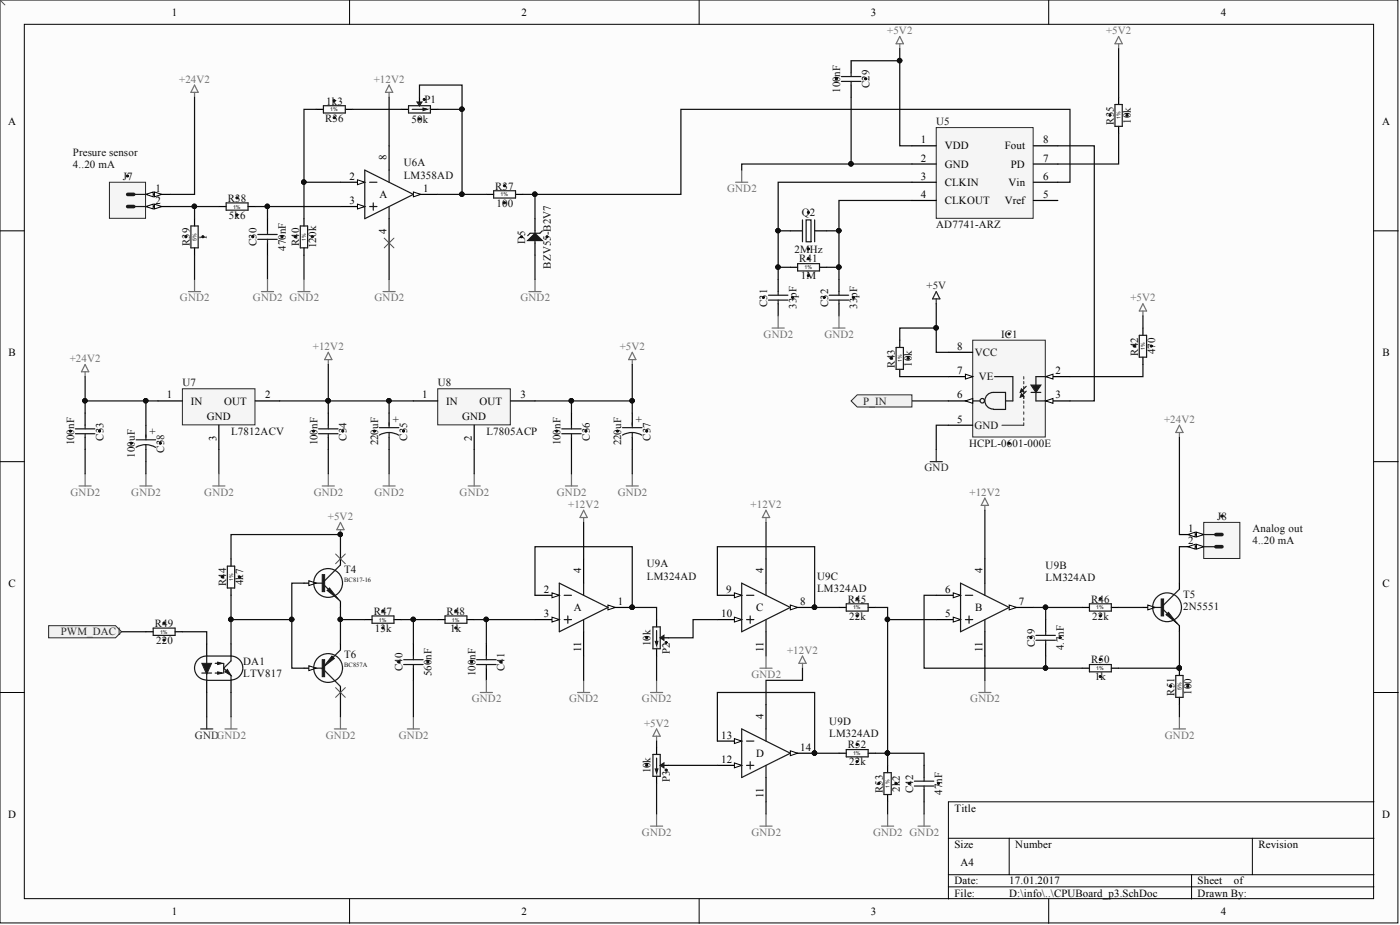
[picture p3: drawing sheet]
<svg xmlns="http://www.w3.org/2000/svg" width="292mm" height="193mm" viewBox="0 0 292 193" stroke-linecap="round" stroke-linejoin="round" font-family="sans-serif">
<defs><g id="words">
<g font-size="2.3">
<text x="35.9" y="3.3">1</text>
<text x="108.8" y="3.3">2</text>
<text x="181.7" y="3.3">3</text>
<text x="254.7" y="3.3">4</text>
<text x="1.7" y="26.1">A</text>
<text x="192.1" y="29.9">1</text>
<text x="217.7" y="29.9">8</text>
<text x="288.4" y="26.1">A</text>
<text x="80.7" y="33.5" transform="rotate(-90 80.7 33.5)">8</text>
<text x="192.1" y="33.7">2</text>
<text x="197.1" y="31.2">VDD</text>
<text x="197.1" y="35">GND</text>
<text x="209.6" y="31.2">Fout</text>
<text x="210.9" y="35">PD</text>
<text x="217.7" y="33.7">7</text>
<text x="32.5" y="40">1</text>
<text x="72.9" y="37.5">2</text>
<text x="79.2" y="41.3">A</text>
<text x="88.3" y="40">1</text>
<text x="192.1" y="37.5">3</text>
<text x="192.1" y="41.3">4</text>
<text x="197.1" y="38.8">CLKIN</text>
<text x="210.4" y="38.8">Vin</text>
<text x="217.7" y="41.3">5</text>
<text x="217.7" y="37.5">6</text>
<text x="32.5" y="42.6">2</text>
<text x="72.9" y="42.6">3</text>
<text x="197.1" y="42.6">CLKOUT</text>
<text x="209.6" y="42.6">Vref</text>
<text x="80.7" y="48.8" transform="rotate(-90 80.7 48.8)">4</text>
<text x="1.8" y="74.3">B</text>
<text x="199.7" y="73">8</text>
<text x="288.4" y="74.3">B</text>
<text x="34.8" y="83.1">1</text>
<text x="55.3" y="83.1">2</text>
<text x="88.1" y="83.1">1</text>
<text x="108.6" y="83.1">3</text>
<text x="199.7" y="78.1">7</text>
<text x="199.7" y="83.1">6</text>
<text x="220.2" y="78.1">2</text>
<text x="220.2" y="83.1">3</text>
<text x="39.8" y="84.4">IN</text>
<text x="43.1" y="87.7">GND</text>
<text x="46.8" y="84.4">OUT</text>
<text x="93.1" y="84.4">IN</text>
<text x="96.4" y="87.7">GND</text>
<text x="100" y="84.4">OUT</text>
<text x="199.7" y="88.2">5</text>
<text x="45.2" y="91.9" transform="rotate(-90 45.2 91.9)">3</text>
<text x="98.4" y="91.9" transform="rotate(-90 98.4 91.9)">2</text>
<text x="247.9" y="111">1</text>
<text x="247.9" y="113.5">2</text>
<text x="121.3" y="119.6" transform="rotate(-90 121.3 119.6)">4</text>
<text x="159.3" y="119.6" transform="rotate(-90 159.3 119.6)">4</text>
<text x="205" y="119.6" transform="rotate(-90 205 119.6)">4</text>
<text x="1.8" y="122.4">C</text>
<text x="113.5" y="123.7">2</text>
<text x="151.5" y="123.7">9</text>
<text x="197.2" y="123.7">6</text>
<text x="288.4" y="122.4">C</text>
<text x="113.5" y="128.8">3</text>
<text x="119.7" y="127.5">A</text>
<text x="128.9" y="126.2">1</text>
<text x="150.4" y="128.8">10</text>
<text x="157.8" y="127.5">C</text>
<text x="166.9" y="126.2">8</text>
<text x="197.2" y="128.8">5</text>
<text x="203.5" y="127.5">B</text>
<text x="212.6" y="126.2">7</text>
<text x="121.3" y="136.1" transform="rotate(-90 121.3 136.1)">11</text>
<text x="159.3" y="136.1" transform="rotate(-90 159.3 136.1)">11</text>
<text x="205" y="136.1" transform="rotate(-90 205 136.1)">11</text>
<text x="150.4" y="154.1">13</text>
<text x="159.3" y="150" transform="rotate(-90 159.3 150)">4</text>
<text x="150.4" y="159.2">12</text>
<text x="157.8" y="157.9">D</text>
<text x="166.9" y="156.6">14</text>
<text x="159.3" y="166.5" transform="rotate(-90 159.3 166.5)">11</text>
<text x="1.7" y="170.6">D</text>
<text x="199.1" y="169.3">Title</text>
<text x="288.4" y="170.6">D</text>
<text x="199.1" y="176.9">Size</text>
<text x="211.8" y="176.9">Number</text>
<text x="262.6" y="176.9">Revision</text>
<text x="199.1" y="184.5">Date:</text>
<text x="200.4" y="180.7">A4</text>
<text x="210.6" y="184.5">17.01.2017</text>
<text x="249.9" y="184.5">Sheet</text>
<text x="257.4" y="184.5">of</text>
<text x="35.9" y="190.8">1</text>
<text x="108.8" y="190.8">2</text>
<text x="181.7" y="190.8">3</text>
<text x="199.1" y="187">File:</text>
<text x="210.6" y="187">D:\info\..\CPUBoard_p3.SchDoc</text>
<text x="249.9" y="187">Drawn By:</text>
<text x="254.7" y="190.8">4</text>
</g>
<g font-size="2.3" fill="#717171">
<text x="185.1" y="7.1">+5V2</text>
<text x="230.8" y="7.1">+5V2</text>
<text x="37.4" y="17.2">+24V2</text>
<text x="78" y="17.2">+12V2</text>
<text x="151.7" y="40">GND2</text>
<text x="37.5" y="62.9">GND2</text>
<text x="52.8" y="62.9">GND2 GND2</text>
<text x="78.1" y="62.9">GND2</text>
<text x="108.6" y="62.9">GND2</text>
<text x="235.8" y="62.9">+5V2</text>
<text x="159.3" y="70.5">GND2</text>
<text x="172" y="70.5">GND2</text>
<text x="14.5" y="75.5">+24V2</text>
<text x="65.3" y="73">+12V2</text>
<text x="129.3" y="73">+5V2</text>
<text x="242.9" y="88.2">+24V2</text>
<text x="14.7" y="103.4">GND2</text>
<text x="27.4" y="103.4">GND2</text>
<text x="42.6" y="103.4">GND2</text>
<text x="65.5" y="103.4">GND2</text>
<text x="78.1" y="103.4">GND2</text>
<text x="95.9" y="103.4">GND2</text>
<text x="116.2" y="103.4">GND2</text>
<text x="118.6" y="105.9">+12V2</text>
<text x="128.9" y="103.4">GND2</text>
<text x="156.6" y="105.9">+12V2</text>
<text x="202.3" y="103.4">+12V2</text>
<text x="68.4" y="108.5">+5V2</text>
<text x="164.2" y="136.4">+12V2</text>
<text x="156.8" y="141.4">GND2</text>
<text x="98.4" y="146.5">GND2</text>
<text x="118.7" y="146.5">GND2</text>
<text x="133.9" y="146.5">GND2</text>
<text x="202.4" y="146.5">GND2</text>
<text x="68" y="154.1">GND2</text>
<text x="83.2" y="154.1">GND2</text>
<text x="134.4" y="151.6">+5V2</text>
<text x="243" y="154.1">GND2</text>
<text x="133.9" y="174.4">GND2</text>
<text x="156.8" y="174.4">GND2</text>
<text x="182.1" y="174.4">GND2 GND2</text>
</g>
<g font-size="2.3" fill="#0e0e0e">
<text x="68.1" y="21.8">1k3</text>
<text x="88.5" y="21.5">P1</text>
<text x="175.3" y="19.4" transform="rotate(-90 175.3 19.4)">100nF</text>
<text x="181.4" y="18.4" transform="rotate(-90 181.4 18.4)">C29</text>
<text x="67.8" y="25.3">R36</text>
<text x="85.8" y="25.6">50k</text>
<text x="195.3" y="26.1">U5</text>
<text x="232.4" y="26" transform="rotate(-90 232.4 26)">R35</text>
<text x="235.9" y="25.8" transform="rotate(-90 235.9 25.8)">10k</text>
<text x="15.2" y="32.4">Presure sensor</text>
<text x="15.2" y="35">4..20 mA</text>
<text x="84.2" y="34.7">U6A</text>
<text x="25.6" y="37.5">J7</text>
<text x="84.2" y="37.3">LM358AD</text>
<text x="103.3" y="39.5">R37</text>
<text x="47.5" y="42.1">R38</text>
<text x="47.8" y="45.6">5k6</text>
<text x="103.6" y="43.1">100</text>
<text x="167.3" y="45.1">Q2</text>
<text x="195.3" y="47.7">AD7741-ARZ</text>
<text x="39.6" y="51.4" transform="rotate(-90 39.6 51.4)">R39</text>
<text x="43.1" y="50" transform="rotate(-90 43.1 50)">1</text>
<text x="53.5" y="51.4" transform="rotate(-90 53.5 51.4)">C30</text>
<text x="59.6" y="52.4" transform="rotate(-90 59.6 52.4)">470nF</text>
<text x="62.4" y="51.4" transform="rotate(-90 62.4 51.4)">R40</text>
<text x="66" y="51.7" transform="rotate(-90 66 51.7)">120k</text>
<text x="109.6" y="50.9" transform="rotate(-90 109.6 50.9)">D5</text>
<text x="165.7" y="52.7">2MHz</text>
<text x="114.9" y="56" transform="rotate(-90 114.9 56)">BZV55-B2V7</text>
<text x="166.8" y="54.7">R41</text>
<text x="167.1" y="58.3">1M</text>
<text x="160.1" y="64" transform="rotate(-90 160.1 64)">C31</text>
<text x="166.2" y="64.5" transform="rotate(-90 166.2 64.5)">33pF</text>
<text x="172.8" y="64" transform="rotate(-90 172.8 64)">C32</text>
<text x="178.8" y="64.5" transform="rotate(-90 178.8 64.5)">33pF</text>
<text x="208.9" y="70.5">IC1</text>
<text x="186.7" y="76.7" transform="rotate(-90 186.7 76.7)">R43</text>
<text x="190.3" y="76.5" transform="rotate(-90 190.3 76.5)">10k</text>
<text x="203.4" y="74.3">VCC</text>
<text x="237.5" y="74.2" transform="rotate(-90 237.5 74.2)">R42</text>
<text x="241" y="73.9" transform="rotate(-90 241 73.9)">470</text>
<text x="38.1" y="80.6">U7</text>
<text x="91.3" y="80.6">U8</text>
<text x="204.2" y="79.3">VE</text>
<text x="81.9" y="88.2">+</text>
<text x="132.7" y="88.2">+</text>
<text x="203.3" y="89.5">GND</text>
<text x="15.5" y="92.9" transform="rotate(-90 15.5 92.9)">100nF</text>
<text x="21.6" y="91.9" transform="rotate(-90 21.6 91.9)">C33</text>
<text x="28.2" y="95.5" transform="rotate(-90 28.2 95.5)">100uF</text>
<text x="31.2" y="90.7">+</text>
<text x="34.2" y="94.5" transform="rotate(-90 34.2 94.5)">C38</text>
<text x="48.2" y="90.7">L7812ACV</text>
<text x="66.2" y="92.9" transform="rotate(-90 66.2 92.9)">100nF</text>
<text x="72.3" y="91.9" transform="rotate(-90 72.3 91.9)">C34</text>
<text x="78.9" y="92.9" transform="rotate(-90 78.9 92.9)">220uF</text>
<text x="85" y="91.9" transform="rotate(-90 85 91.9)">C35</text>
<text x="101.5" y="90.7">L7805ACP</text>
<text x="116.9" y="92.9" transform="rotate(-90 116.9 92.9)">100nF</text>
<text x="123" y="91.9" transform="rotate(-90 123 91.9)">C36</text>
<text x="129.6" y="92.9" transform="rotate(-90 129.6 92.9)">220uF</text>
<text x="135.7" y="91.9" transform="rotate(-90 135.7 91.9)">C37</text>
<text x="202.2" y="93.3">HCPL-0601-000E</text>
<text x="253.9" y="108.5">J8</text>
<text x="261.3" y="111">Analog out</text>
<text x="261.3" y="113.5">4..20 mA</text>
<text x="71.8" y="119.6">T4</text>
<text x="135" y="118.4">U9A</text>
<text x="218.2" y="118.6">U9B</text>
<text x="47.2" y="122.3" transform="rotate(-90 47.2 122.3)">R44</text>
<text x="50.7" y="122.1" transform="rotate(-90 50.7 122.1)">4k7</text>
<text x="135" y="120.9">LM324AD</text>
<text x="170.5" y="120.9">U9C</text>
<text x="170.5" y="123.4">LM324AD</text>
<text x="176.9" y="125.7">R45</text>
<text x="218.2" y="121.1">LM324AD</text>
<text x="227.6" y="125.7">R46</text>
<text x="246.8" y="124.7">T5</text>
<text x="32.3" y="130.8">R49</text>
<text x="78" y="128.2">R47</text>
<text x="78.2" y="131.8">13k</text>
<text x="93.2" y="128.2">R48</text>
<text x="93.9" y="131.8">1k</text>
<text x="177.2" y="129.3">22k</text>
<text x="227.9" y="129.3">22k</text>
<text x="246.8" y="127.2">2N5551</text>
<text x="32.6" y="134.3">220</text>
<text x="71.8" y="137.4">T6</text>
<text x="135.7" y="134.7" transform="rotate(-90 135.7 134.7)">10k</text>
<text x="139.8" y="136.5" transform="rotate(-90 139.8 136.5)">P2</text>
<text x="215.9" y="135" transform="rotate(-90 215.9 135)">C39</text>
<text x="222" y="135.7" transform="rotate(-90 222 135.7)">4.7nF</text>
<text x="50.7" y="138.6">DA1</text>
<text x="50.7" y="141.2">LTV817</text>
<text x="84" y="140.1" transform="rotate(-90 84 140.1)">C40</text>
<text x="90.1" y="141.1" transform="rotate(-90 90.1 141.1)">560nF</text>
<text x="99.2" y="141.1" transform="rotate(-90 99.2 141.1)">100nF</text>
<text x="105.3" y="140.1" transform="rotate(-90 105.3 140.1)">C41</text>
<text x="227.6" y="138.4">R50</text>
<text x="228.4" y="141.9">1k</text>
<text x="245.1" y="145.1" transform="rotate(-90 245.1 145.1)">R51</text>
<text x="248.6" y="144.9" transform="rotate(-90 248.6 144.9)">100</text>
<text x="173" y="151.3">U9D</text>
<text x="173" y="153.8">LM324AD</text>
<text x="135.7" y="161.4" transform="rotate(-90 135.7 161.4)">10k</text>
<text x="176.9" y="156.1">R52</text>
<text x="177.2" y="159.7">22k</text>
<text x="139.8" y="163.1" transform="rotate(-90 139.8 163.1)">P3</text>
<text x="184.2" y="165.4" transform="rotate(-90 184.2 165.4)">R53</text>
<text x="187.7" y="165.2" transform="rotate(-90 187.7 165.2)">2k2</text>
<text x="190.5" y="165.4" transform="rotate(-90 190.5 165.4)">C42</text>
<text x="196.6" y="165.8" transform="rotate(-90 196.6 165.8)">47nF</text>
</g>
<g font-size="2.3" fill="#262626">
<text x="193.3" y="60.3">+5V</text>
<text x="180.1" y="84.4">P_IN</text>
<text x="192.9" y="98.3">GND</text>
<text x="12.7" y="132.6">PWM_DAC1</text>
<text x="40.7" y="154.1">GNDGND2</text>
</g>
<g font-size="1.4" fill="#0e0e0e">
<text x="71.8" y="121.3">BC817-16</text>
<text x="71.8" y="139.1">BC857A</text>
</g>
<g font-size="1.1" fill="#0e0e0e">
<text x="68.9" y="23.2">1%</text>
<text x="233.8" y="24.9" transform="rotate(-90 233.8 24.9)">1%</text>
<text x="104.4" y="41">1%</text>
<text x="48.6" y="43.5">1%</text>
<text x="41" y="50.3" transform="rotate(-90 41 50.3)">5%</text>
<text x="63.8" y="50.3" transform="rotate(-90 63.8 50.3)">1%</text>
<text x="167.9" y="56.2">1%</text>
<text x="188.2" y="75.6" transform="rotate(-90 188.2 75.6)">1%</text>
<text x="238.9" y="73.1" transform="rotate(-90 238.9 73.1)">1%</text>
<text x="48.6" y="121.2" transform="rotate(-90 48.6 121.2)">1%</text>
<text x="79.1" y="129.7">1%</text>
<text x="94.3" y="129.7">1%</text>
<text x="178" y="127.1">1%</text>
<text x="228.7" y="127.1">1%</text>
<text x="33.4" y="132.2">1%</text>
<text x="228.7" y="139.8">1%</text>
<text x="246.5" y="144" transform="rotate(-90 246.5 144)">5%</text>
<text x="178" y="157.6">1%</text>
<text x="185.6" y="164.3" transform="rotate(-90 185.6 164.3)">1%</text>
</g>
</g></defs>
<g fill="#fcfcfc" stroke="#000" stroke-width=".21">
<path d="M0 0h291.7v192.5h-291.7z"/>
<path d="M5.1 5.1h281.5v182.4h-281.5z"/>
</g>
<g fill="none" stroke="#000" stroke-width=".21">
<path d="M72.9 0v5.1M145.9 0v5.1M218.8 0v5.1M0 48.2h5.1M286.7 48.2h5M0 96.3h5.1M286.7 96.3h5M0 144.5h5.1M286.7 144.5h5M197.9 174.9h88.8M210.6 174.9v7.6M261.3 174.9v7.6"/>
<path d="M286.7 167.3h-88.8v20.2M72.9 187.5v5.1M145.9 187.5v5.1M197.9 182.5h88.8M197.9 185h88.8M218.8 187.5v5.1M248.6 182.5v5"/>
</g>
<path d="M71 38h5.1" fill="none" stroke="#000" stroke-width=".25"/>
<path d="M74.6 37.5l1.5 .5-1.5 .5z" fill="#fcfcfc" stroke="#000" stroke-width=".21"/>
<path d="M71 43.1h5.1" fill="none" stroke="#000" stroke-width=".25"/>
<path d="M74.6 42.6l1.5 .5-1.5 .5z" fill="#fcfcfc" stroke="#000" stroke-width=".21"/>
<path d="M86.3 40.6h5" fill="none" stroke="#000" stroke-width=".25"/>
<path d="M86.3 40l1.5 .6-1.5 .5z" fill="#fcfcfc" stroke="#000" stroke-width=".21"/>
<path d="M76.1 35.5l10.2 5.1-10.2 5zM77.1 38h1.5M81.2 35.5v2.5M77.1 43.1h1.5M77.9 42.3v1.5M81.2 43.1v2.5" fill="none" stroke="#1c1c1c" stroke-width=".25"/>
<path d="M81.2 30.4v5.1M81.2 45.6v5.1M111.6 124.2h5.1" fill="none" stroke="#000" stroke-width=".25"/>
<path d="M115.2 123.7l1.5 .5-1.5 .5z" fill="#fcfcfc" stroke="#000" stroke-width=".21"/>
<path d="M111.6 129.3h5.1" fill="none" stroke="#000" stroke-width=".25"/>
<path d="M115.2 128.8l1.5 .5-1.5 .5z" fill="#fcfcfc" stroke="#000" stroke-width=".21"/>
<path d="M126.8 126.7h5.1" fill="none" stroke="#000" stroke-width=".25"/>
<path d="M126.8 126.2l1.6 .5-1.6 .5z" fill="#fcfcfc" stroke="#000" stroke-width=".21"/>
<circle cx="131.9" cy="126.7" r=".47" fill="#0e0e0e" stroke="#0e0e0e" stroke-width=".21"/>
<path d="M116.7 121.7l10.1 5-10.1 5.1zM117.7 124.2h1.5M117.7 129.3h1.5M118.5 128.5v1.5M121.8 121.7v2.5M121.8 129.3v2.5" fill="none" stroke="#1c1c1c" stroke-width=".25"/>
<path d="M121.8 116.6v5.1M121.8 131.8v5.1M149.7 129.3h5" fill="none" stroke="#000" stroke-width=".25"/>
<path d="M153.2 128.8l1.5 .5-1.5 .5z" fill="#fcfcfc" stroke="#000" stroke-width=".21"/>
<path d="M149.7 124.2h5" fill="none" stroke="#000" stroke-width=".25"/>
<path d="M153.2 123.7l1.5 .5-1.5 .5z" fill="#fcfcfc" stroke="#000" stroke-width=".21"/>
<path d="M164.9 126.7h5.1" fill="none" stroke="#000" stroke-width=".25"/>
<path d="M164.9 126.2l1.5 .5-1.5 .5z" fill="#fcfcfc" stroke="#000" stroke-width=".21"/>
<circle cx="169.9" cy="126.7" r=".47" fill="#0e0e0e" stroke="#0e0e0e" stroke-width=".21"/>
<path d="M154.7 121.7l10.2 5-10.2 5.1zM155.8 124.2h1.5M155.8 129.3h1.5M156.5 128.5v1.5M159.8 121.7v2.5M159.8 129.3v2.5" fill="none" stroke="#1c1c1c" stroke-width=".25"/>
<path d="M159.8 116.6v5.1M159.8 131.8v5.1M195.3 129.3h5.1" fill="none" stroke="#000" stroke-width=".25"/>
<path d="M198.9 128.8l1.5 .5-1.5 .5z" fill="#fcfcfc" stroke="#000" stroke-width=".21"/>
<path d="M195.3 124.2h5.1" fill="none" stroke="#000" stroke-width=".25"/>
<path d="M198.9 123.7l1.5 .5-1.5 .5z" fill="#fcfcfc" stroke="#000" stroke-width=".21"/>
<path d="M210.6 126.7h5" fill="none" stroke="#000" stroke-width=".25"/>
<path d="M210.6 126.2l1.5 .5-1.5 .5z" fill="#fcfcfc" stroke="#000" stroke-width=".21"/>
<path d="M200.4 121.7l10.2 5-10.2 5.1zM201.4 124.2h1.5M201.4 129.3h1.5M202.2 128.5v1.5M205.5 121.7v2.5M205.5 129.3v2.5" fill="none" stroke="#1c1c1c" stroke-width=".25"/>
<path d="M205.5 116.6v5.1M205.5 131.8v5.1M149.7 159.7h5" fill="none" stroke="#000" stroke-width=".25"/>
<path d="M153.2 159.2l1.5 .5-1.5 .5z" fill="#fcfcfc" stroke="#000" stroke-width=".21"/>
<path d="M149.7 154.6h5" fill="none" stroke="#000" stroke-width=".25"/>
<path d="M153.2 154.1l1.5 .5-1.5 .5z" fill="#fcfcfc" stroke="#000" stroke-width=".21"/>
<path d="M164.9 157.1h5.1" fill="none" stroke="#000" stroke-width=".25"/>
<path d="M164.9 156.6l1.5 .5-1.5 .5z" fill="#fcfcfc" stroke="#000" stroke-width=".21"/>
<circle cx="169.9" cy="157.1" r=".47" fill="#0e0e0e" stroke="#0e0e0e" stroke-width=".21"/>
<g fill="none" stroke="#1c1c1c" stroke-width=".25">
<path d="M43.1 136.9a2.5 2.5 0 0 0-2.5 2.5 2.5 2.5 0 0 0 2.5 2.5M43.1 136.9v5h5.1v-1l-1.5-1.5 1.5-1.5v-1M43.1 136.9h5.1M44.9 138.4h1M46.7 138.4v2M48.2 136.9a2.5 2.5 0 0 1 2.5 2.5 2.5 2.5 0 0 1-2.5 2.5M42.1 140.4h2M44.9 140.4h.8M154.7 152.1l10.2 5-10.2 5.1zM155.8 154.6h1.5M155.8 159.7h1.5M156.5 158.9v1.5"/>
<path d="M159.8 152.1v2.5M159.8 159.7v2.5"/>
</g>
<path d="M43.1 134.3v2.6M48.2 134.3v2.6M63.4 121.7h2.6M71 125.5v1.2M43.1 141.9v2.6M48.2 141.9v2.6M159.8 147v5.1M159.8 162.2v5.1" fill="none" stroke="#000" stroke-width=".25"/>
<g fill="#1c1c1c" stroke="#1c1c1c" stroke-width=".21">
<path d="M42.1 138.4h2l-1 2.3z"/>
<path d="M46.9 140.2l.5-.6 .8 1.3z"/>
<path d="M45.4 138.1l1 .3-1 .2z"/>
<path d="M45.4 140.2l1 .2-1 .3z"/>
</g>
<path d="M64.4 121.1l1.6 .6-1.6 .5z" fill="#fcfcfc" stroke="#000" stroke-width=".21"/>
<path d="M71 116.6v1.3M63.4 139.4h2.6M71 134.3v1.3" fill="none" stroke="#000" stroke-width=".25"/>
<g fill="none" stroke="#1c1c1c" stroke-width=".25">
<path d="M71 117.9l-3.5 3.5M66 121.7h1.5M67.5 121.9l3.5 3.6"/>
<circle cx="68.5" cy="121.6" r="3"/>
</g>
<g fill="#1c1c1c" stroke="#1c1c1c" stroke-width=".21">
<path d="M68.2 123.2l.5-.5 1.8 2.2z"/>
<path d="M67.2 119.9h.5v3.5h-.5z" fill-rule="evenodd"/>
</g>
<path d="M64.4 138.9l1.6 .5-1.6 .5z" fill="#fcfcfc" stroke="#000" stroke-width=".21"/>
<path d="M137 129.3v1.5M137 135.3v1.6M137.8 133.1h1.7M71 143.2v1.3M137 155.9v1.5M137.8 159.7h1.7M137 162v1.5" fill="none" stroke="#000" stroke-width=".25"/>
<g fill="none" stroke="#1c1c1c" stroke-width=".25">
<path d="M66 139.4h1.5M67.5 139.6l3.5 3.6M71 135.6l-2 2M136.2 130.8h1.6v4.5h-1.6zM137 131.5v3.1l-.3-.8h.5l-.2 .8M136.2 157.4h1.6v4.6h-1.6zM137 158.1v3.1l-.3-.8h.5l-.2 .8"/>
<circle cx="68.5" cy="139.4" r="3"/>
</g>
<g fill="#1c1c1c" stroke="#1c1c1c" stroke-width=".21">
<path d="M69.3 136.9l.5 .5-2.3 1.7z"/>
<path d="M67.2 137.6h.5v3.6h-.5z" fill-rule="evenodd"/>
</g>
<g fill="#1c1c1c" stroke="#1c1c1c" stroke-width=".25">
<path d="M137.8 133.1l.7-.5v1z"/>
<path d="M137.8 159.7l.7-.5v1z"/>
</g>
<g fill="#0e0e0e" stroke="#0e0e0e" stroke-width=".21">
<circle cx="139" cy="134" r=".22"/>
<circle cx="134.9" cy="133" r=".22"/>
<circle cx="139" cy="160.6" r=".22"/>
<circle cx="134.9" cy="159.6" r=".22"/>
</g>
<path d="M251.1 109h7.6v7.5h-7.6z" fill="#f5f5f5" stroke="#262626" stroke-width=".21"/>
<path d="M246.1 111.5h5" fill="none" stroke="#000" stroke-width=".25"/>
<g fill="#fcfcfc" stroke="#000" stroke-width=".21">
<path d="M249.6 111l1.5 .5-1.5 .5z"/>
<path d="M247.9 111.5l1.5-.5v1z"/>
</g>
<path d="M246.1 114.1h5" fill="none" stroke="#000" stroke-width=".25"/>
<g fill="#fcfcfc" stroke="#000" stroke-width=".21">
<path d="M249.6 113.5l1.5 .6-1.5 .5z"/>
<path d="M247.9 114.1l1.5-.6v1.1z"/>
</g>
<path d="M251.1 111.5h2.6M251.1 114.1h2.6" fill="none" stroke="#1c1c1c" stroke-width=".25"/>
<path d="M253.7 111.5h1.3M253.7 114.1h1.3" fill="none" stroke="#1c1c1c" stroke-width=".76"/>
<circle cx="254.9" cy="107.7" r=".22" fill="#0e0e0e" stroke="#0e0e0e" stroke-width=".21"/>
<path d="M22.8 38h7.6v7.5h-7.6z" fill="#f5f5f5" stroke="#262626" stroke-width=".21"/>
<path d="M30.4 40.6h5.1" fill="none" stroke="#000" stroke-width=".25"/>
<g fill="#fcfcfc" stroke="#000" stroke-width=".21">
<path d="M30.4 40.6l1.6-.6v1.1z"/>
<path d="M32.2 40l1.5 .6-1.5 .5z"/>
</g>
<path d="M30.4 43.1h5.1" fill="none" stroke="#000" stroke-width=".25"/>
<g fill="#fcfcfc" stroke="#000" stroke-width=".21">
<path d="M30.4 43.1l1.6-.5v1z"/>
<path d="M32.2 42.6l1.5 .5-1.5 .5z"/>
</g>
<path d="M27.9 40.6h2.5M27.9 43.1h2.5" fill="none" stroke="#1c1c1c" stroke-width=".25"/>
<path d="M26.6 40.6h1.3M26.6 43.1h1.3" fill="none" stroke="#1c1c1c" stroke-width=".76"/>
<circle cx="26.6" cy="36.7" r=".22" fill="#0e0e0e" stroke="#0e0e0e" stroke-width=".21"/>
<path d="M202.9 71h15.2v20.2h-15.2z" fill="#f5f5f5" stroke="#262626" stroke-width=".21"/>
<path d="M218.2 78.6h5" fill="none" stroke="#000" stroke-width=".25"/>
<path d="M218.2 78.6l1.5-.5v1z" fill="#fcfcfc" stroke="#000" stroke-width=".21"/>
<path d="M197.9 78.6h5M197.9 88.7h5" fill="none" stroke="#000" stroke-width=".25"/>
<path d="M201.4 78.1l1.5 .5-1.5 .5z" fill="#fcfcfc" stroke="#000" stroke-width=".21"/>
<path d="M218.2 83.6h5" fill="none" stroke="#000" stroke-width=".25"/>
<path d="M218.2 83.6l1.5-.5v1z" fill="#fcfcfc" stroke="#000" stroke-width=".21"/>
<path d="M197.9 73.5h5M197.9 83.6h5" fill="none" stroke="#000" stroke-width=".25"/>
<g fill="none" stroke="#1c1c1c" stroke-width=".25">
<path d="M202.9 83.6h1.6M207.3 85.3a1.74 1.74 0 0 1-1.8-1.7 1.74 1.74 0 0 1 1.8-1.7h2.5v3.5h-2.5"/>
<circle cx="204.9" cy="83.6" r=".47"/>
</g>
<path d="M201.4 83.6l1.5-.5v1z" fill="#fcfcfc" stroke="#000" stroke-width=".21"/>
<g fill="none" stroke="#1c1c1c" stroke-width=".25">
<path d="M67.5 22.1h4.5v1.5h-4.5zM85.2 22.1h4.6v1.5h-4.6zM86 22.8h3l-.7 .3v-.5l.7 .2M103 39.8h4.6v1.5h-4.6zM39.8 47.1h1.6v4.6h-1.6zM47.2 42.3h4.6v1.5h-4.6zM53.8 48.9h4M53.8 49.9h4M55.8 48.2v.7M55.8 49.9v.8M62.7 47.1h1.5v4.6h-1.5zM111.6 48.2v2.5"/>
<path d="M113.1 48.2l-.5 .5h-2l-.5 .5M207.5 78.6h3.8v5h-1.5M218.2 78.6h-2.1v5h2.1M214.1 81.6l-1 1M214.1 80.6l-1 1M215.1 81.9h2.1"/>
</g>
<path d="M213.6 78.6v.5M213.6 79.6v.5M213.6 88.2v.5h-4.6M213.6 80.6v.5M213.6 81.6v.5M213.6 82.6v.5M213.6 83.6v.5M213.6 84.7v.5M213.6 85.9v.5M213.6 87.2v.5" fill="none" stroke="#1c1c1c" stroke-width=".21"/>
<g fill="#1c1c1c" stroke="#1c1c1c" stroke-width=".21">
<path d="M213.1 82.1l.5 .5-.8 .3z"/>
<path d="M213.1 81.1l.5 .5-.8 .3z"/>
</g>
<g fill="#1c1c1c" stroke="#1c1c1c" stroke-width=".25">
<path d="M215.1 80.3h2.1l-1.1 1.6z"/>
<path d="M87 21.3h1l-.5 .8z"/>
<path d="M110.1 50.2l1.5-1.5 1.5 1.5z"/>
</g>
<g fill="#0e0e0e" stroke="#0e0e0e" stroke-width=".21">
<circle cx="210.5" cy="69.7" r=".22"/>
<circle cx="210.5" cy="92.5" r=".22"/>
<circle cx="38.8" cy="49.4" r=".22"/>
<circle cx="42.3" cy="49.4" r=".22"/>
<circle cx="49.4" cy="41.3" r=".22"/>
<circle cx="49.4" cy="44.8" r=".22"/>
<circle cx="69.7" cy="24.6" r=".22"/>
<circle cx="69.7" cy="21" r=".22"/>
<circle cx="55.8" cy="43.1" r=".47"/>
<circle cx="40.6" cy="43.1" r=".47"/>
<circle cx="63.4" cy="38" r=".47"/>
<circle cx="61.6" cy="49.4" r=".22"/>
<circle cx="65.2" cy="49.4" r=".22"/>
<circle cx="88.5" cy="20.7" r=".22"/>
<circle cx="87.5" cy="24.8" r=".22"/>
<circle cx="96.4" cy="40.5" r=".47"/>
<circle cx="96.4" cy="22.8" r=".47"/>
<circle cx="52.7" cy="49.4" r=".22"/>
<circle cx="58.8" cy="49.4" r=".22"/>
<circle cx="105.2" cy="38.7" r=".22"/>
<circle cx="105.2" cy="42.3" r=".22"/>
<circle cx="108.8" cy="49.4" r=".22"/>
<circle cx="114.1" cy="49.4" r=".22"/>
<circle cx="111.6" cy="40.5" r=".47"/>
</g>
<g fill="none" stroke="#000" stroke-width=".25">
<path d="M66 22.8h1.5M72 22.8h1.6M83.7 22.8h1.5M87.5 20.3v1.8M89.8 22.8h1.5M40.6 45.6v1.5M40.6 51.7v1.5M45.7 43.1h1.5M51.8 43.1h1.5M55.8 45.6v2.6M55.8 50.7v2.5M63.4 45.6v1.5"/>
<path d="M63.4 51.7v1.5M101.5 40.6h1.5M107.6 40.6h1.5M111.6 45.6v2.6M111.6 50.7v2.5"/>
</g>
<g fill="none" stroke="#0e0e0e" stroke-width=".25">
<path d="M40.6 20.3v20.3h-5.1M66 22.8h-2.6v15.2M71 38h-7.6v7.6M73.6 22.8h10.1M81.2 20.3v10.1M87.5 20.3v-2.6h8.9v5.1M91.3 22.8h5.1v17.8h-5.1M35.5 43.1h10.2M40.6 43.1v2.5M40.6 53.2v5.1M53.3 43.1h17.7M55.8 43.1v2.5"/>
<path d="M55.8 53.2v5.1M63.4 53.2v5.1M81.2 50.7v7.6M96.4 40.6h5.1M109.1 40.6h2.5v5M111.6 53.2v5.1"/>
</g>
<g fill="none" stroke="#717171" stroke-width=".25">
<path d="M40.6 17.7l.8 1.6h-1.6zM40.6 19.3v1M81.2 17.7l.7 1.6h-1.5zM81.2 19.3v1M40.6 58.3v2.5M55.8 58.3v2.5M63.4 58.3v2.5M81.2 58.3v2.5M111.6 58.3v2.5M39.3 60.8h2.6M54.5 60.8h2.6M62.2 60.8h2.5"/>
<path d="M79.9 60.8h2.5M110.4 60.8h2.5"/>
</g>
<path d="M91.3 81.1h15.2v7.5h-15.2z" fill="#f5f5f5" stroke="#262626" stroke-width=".21"/>
<path d="M86.3 83.6h5M98.9 88.7v5.1M106.5 83.6h5.1" fill="none" stroke="#000" stroke-width=".25"/>
<path d="M38.1 81.1h15.1v7.5h-15.1z" fill="#f5f5f5" stroke="#262626" stroke-width=".21"/>
<g fill="none" stroke="#000" stroke-width=".25">
<path d="M17.8 86.2v2.5M17.8 91.2v2.6M30.4 88.7v2.5M30.4 93.8v2.5M33 83.6h5.1M45.7 88.7v5.1M53.3 83.6h5M68.5 86.2v2.5M68.5 91.2v2.6M81.2 86.2v2.5M81.2 91.2v2.6M119.2 86.2v2.5"/>
<path d="M119.2 91.2v2.6M131.9 86.2v2.5M131.9 91.2v2.6M238.5 126.7h2.5M246.1 130.5v1.3"/>
</g>
<g fill="none" stroke="#717171" stroke-width=".25">
<path d="M17.8 76l.7 1.6h-1.5zM17.8 77.6v1M68.5 75v1M68.5 73.5l.8 1.5h-1.6zM131.9 75v1M131.9 73.5l.8 1.5h-1.5zM17.8 98.8v2.6M30.4 98.8v2.6M45.7 98.8v2.6M68.5 98.8v2.6M81.2 98.8v2.6M98.9 98.8v2.6"/>
<path d="M119.2 98.8v2.6M131.9 98.8v2.6M16.5 101.4h2.5M29.2 101.4h2.5M44.4 101.4h2.5M67.2 101.4h2.6M79.9 101.4h2.5M97.7 101.4h2.5M118 101.4h2.5M130.6 101.4h2.6"/>
</g>
<g fill="none" stroke="#0e0e0e" stroke-width=".25">
<path d="M17.8 78.6v5h15.2M68.5 76v10.2M131.9 76v7.6M17.8 83.6v2.6M17.8 93.8v5M30.4 83.6v5.1M30.4 96.3v2.5M45.7 93.8v5M58.3 83.6h28M68.5 93.8v5M81.2 83.6v2.6M81.2 93.8v5"/>
<path d="M98.9 93.8v5M111.6 83.6h20.3v2.6M119.2 83.6v2.6M119.2 93.8v5M131.9 93.8v5"/>
</g>
<g fill="#0e0e0e" stroke="#0e0e0e" stroke-width=".21">
<circle cx="30.4" cy="83.6" r=".47"/>
<circle cx="17.7" cy="83.6" r=".47"/>
<circle cx="71.5" cy="89.9" r=".22"/>
<circle cx="65.4" cy="89.9" r=".22"/>
<circle cx="84.2" cy="89.9" r=".22"/>
<circle cx="78.1" cy="89.9" r=".22"/>
<circle cx="81.1" cy="83.6" r=".47"/>
<circle cx="68.5" cy="83.6" r=".47"/>
<circle cx="122.2" cy="89.9" r=".22"/>
<circle cx="116.2" cy="89.9" r=".22"/>
<circle cx="134.9" cy="89.9" r=".22"/>
<circle cx="128.8" cy="89.9" r=".22"/>
<circle cx="119.2" cy="83.6" r=".47"/>
<circle cx="20.8" cy="89.9" r=".22"/>
<circle cx="14.7" cy="89.9" r=".22"/>
<circle cx="33.4" cy="92.5" r=".22"/>
<circle cx="27.4" cy="92.5" r=".22"/>
<circle cx="131.9" cy="83.6" r=".47"/>
</g>
<g fill="none" stroke="#1c1c1c" stroke-width=".25">
<path d="M15.7 90.5h4.1M15.7 89.5h4.1M17.8 88.7v.8M17.8 90.5v.7M28.4 91.7h4.1M30.4 92.8l.9 .1 1.2 .4M30.4 92.8l-1.2 .2-.8 .3M30.4 90.7v1M30.4 92.8v1M66.5 90.5h4M66.5 89.5h4M68.5 88.7v.8"/>
<path d="M68.5 90.5v.7M79.2 89.2h4M81.2 90.2l.8 .1 1.2 .5M81.2 90.2l-.9 .1-1.2 .5M81.2 88.2v1M81.2 90.2v1M117.2 90.5h4.1M117.2 89.5h4.1M119.2 88.7v.8M119.2 90.5v.7M129.9 89.2h4M131.9 90.2l.9 .1 1.1 .5"/>
<path d="M131.9 90.2l-.8 .1-1.2 .5M131.9 88.2v1M131.9 90.2v1"/>
</g>
<path d="M239.5 126.2l1.5 .5-1.5 .5z" fill="#fcfcfc" stroke="#000" stroke-width=".21"/>
<g fill="none" stroke="#000" stroke-width=".25">
<path d="M48.2 116.6v1.5M30.4 131.8h1.6M36.5 131.8h1.6M48.2 122.7v1.5M76.1 129.3h1.5M82.2 129.3h1.5M86.3 134.3v2.6M86.3 139.4v2.5M91.3 129.3h1.5M97.4 129.3h1.5M101.5 134.3v2.6M101.5 139.4v2.5"/>
<path d="M175 126.7h1.6M181.1 126.7h1.6M218.2 129.3v2.5M218.2 134.3v2.6M225.8 126.7h1.5M225.8 139.4h1.5M231.9 126.7h1.5M231.9 139.4h1.5M246.1 121.7v1.2M246.1 139.4v1.5M175 157.1h1.6M181.1 157.1h1.6"/>
<path d="M185.2 159.7v1.5M192.8 159.7v2.5M246.1 145.5v1.5M185.2 165.8v1.5M192.8 164.7v2.6"/>
</g>
<g fill="none" stroke="#1c1c1c" stroke-width=".25">
<path d="M47.4 118.1h1.6v4.6h-1.6zM32 131h4.5v1.6h-4.5zM77.6 128.5h4.6v1.5h-4.6zM84.2 137.6h4.1M84.2 138.6h4.1M86.3 136.9v.7M86.3 138.6v.8M92.8 128.5h4.6v1.5h-4.6zM99.4 137.6h4.1M99.4 138.6h4.1M101.5 136.9v.7M101.5 138.6v.8"/>
<path d="M176.6 126h4.5v1.5h-4.5zM216.1 132.6h4.1M216.1 133.6h4.1M218.2 131.8v.8M218.2 133.6v.7M227.3 138.6h4.6v1.6h-4.6zM227.3 126h4.6v1.5h-4.6zM241 126.7h1.5M242.5 127l3.6 3.5M246.1 122.9l-3.6 3.6M176.6 156.4h4.5v1.5h-4.5zM245.3 140.9h1.5v4.6h-1.5z"/>
<path d="M184.4 161.2h1.6v4.6h-1.6zM190.8 163h4M190.8 164h4M192.8 162.2v.8M192.8 164v.7"/>
<circle cx="243.5" cy="126.7" r="3"/>
</g>
<g fill="#1c1c1c" stroke="#1c1c1c" stroke-width=".21">
<path d="M243.3 128.2l.5-.5 1.8 2.3z"/>
<path d="M242.3 124.9h.5v3.6h-.5z" fill-rule="evenodd"/>
</g>
<g fill="none" stroke="#717171" stroke-width=".25">
<path d="M246.1 88.7l.7 1.5h-1.5zM246.1 90.2v1M159.8 108v1M159.8 106.4l.8 1.6h-1.5zM46.9 152.1h2.6M48.2 149.5v2.6M69.8 152.1h2.5M71 149.5v2.6M85 152.1h2.5M86.3 149.5v2.6M100.2 144.5h2.5M101.5 141.9v2.6"/>
<path d="M135.7 144.5h2.6M137 141.9v2.6M137 153.6v1M137 152.1l.8 1.5h-1.6zM244.8 152.1h2.5M246.1 149.5v2.6M135.7 172.3h2.6M137 169.8v2.5M158.6 172.3h2.5M159.8 169.8v2.5M183.9 172.3h2.6M185.2 169.8v2.5"/>
<path d="M191.5 172.3h2.6M192.8 169.8v2.5"/>
</g>
<g fill="none" stroke="#0e0e0e" stroke-width=".25">
<path d="M195.3 63.4v10.1h2.6M197.9 88.7h-2.6v5.1M246.1 91.2v20.3M48.2 116.6v-5.1h22.8v5.1M159.8 109v7.6M246.1 114.1v7.6M25.4 131.8h5M38.1 131.8h5v2.5M48.2 124.2v10.1M48.2 129.3h12.7M71 129.3h5.1M83.7 129.3h2.6v5"/>
<path d="M86.3 129.3h5M98.9 129.3h2.6v5M101.5 129.3h10.1M111.6 124.2v-10.1h20.3v12.6h5.1v2.6M137 136.9v5M149.7 129.3h-5.1v3.8h-5.1M149.7 124.2v-10.1h20.3v12.6h5M182.7 126.7h2.5v30.4h-2.5M185.2 129.3h10.1M218.2 126.7v2.6M218.2 136.9v2.5M233.4 126.7h5.1"/>
<path d="M246.1 131.8v7.6h-12.7M43.1 144.5v5M48.2 144.5v5M71 144.5v5M86.3 141.9v7.6M137 154.6v1.3M139.5 159.7h10.2M149.7 154.6v-10.1h20.3v12.6h5M185.2 159.7v-2.6h7.6v2.6M246.1 147v2.5M137 163.5v6.3M159.8 167.3v2.5"/>
<path d="M185.2 167.3v2.5M192.8 167.3v2.5"/>
</g>
<path d="M195.3 62.4v1M195.3 60.8l.8 1.6h-1.5zM194.1 96.3h2.5M195.3 93.8v2.5M41.9 152.1h2.5M43.1 149.5v2.6" fill="none" stroke="#262626" stroke-width=".25"/>
<g fill="#0e0e0e" stroke="#0e0e0e" stroke-width=".21">
<circle cx="34.2" cy="130" r=".22"/>
<circle cx="34.2" cy="133.5" r=".22"/>
<circle cx="46.4" cy="120.3" r=".22"/>
<circle cx="49.9" cy="120.3" r=".22"/>
<circle cx="48.2" cy="129.2" r=".47"/>
<circle cx="60.8" cy="129.2" r=".47"/>
<circle cx="71" cy="111.5" r=".47"/>
<circle cx="79.9" cy="127.4" r=".22"/>
<circle cx="79.9" cy="131" r=".22"/>
<circle cx="71" cy="129.2" r=".47"/>
<circle cx="95.1" cy="127.4" r=".22"/>
<circle cx="95.1" cy="131" r=".22"/>
<circle cx="83.2" cy="138.1" r=".22"/>
<circle cx="89.3" cy="138.1" r=".22"/>
<circle cx="86.2" cy="129.2" r=".47"/>
<circle cx="104.5" cy="138.1" r=".22"/>
<circle cx="98.4" cy="138.1" r=".22"/>
<circle cx="101.4" cy="129.2" r=".47"/>
<circle cx="131.9" cy="126.7" r=".47"/>
<circle cx="178.8" cy="124.9" r=".22"/>
<circle cx="178.8" cy="128.5" r=".22"/>
<circle cx="178.8" cy="155.3" r=".22"/>
<circle cx="178.8" cy="158.9" r=".22"/>
<circle cx="169.9" cy="157.1" r=".47"/>
<circle cx="169.9" cy="126.7" r=".47"/>
<circle cx="183.4" cy="163.4" r=".22"/>
<circle cx="186.9" cy="163.4" r=".22"/>
<circle cx="185.2" cy="157.1" r=".47"/>
<circle cx="185.2" cy="129.2" r=".47"/>
<circle cx="189.7" cy="163.4" r=".22"/>
<circle cx="195.8" cy="163.4" r=".22"/>
<circle cx="215.1" cy="133" r=".22"/>
<circle cx="221.2" cy="133" r=".22"/>
<circle cx="229.5" cy="124.9" r=".22"/>
<circle cx="229.5" cy="128.5" r=".22"/>
<circle cx="229.5" cy="137.6" r=".22"/>
<circle cx="229.5" cy="141.1" r=".22"/>
<circle cx="218.1" cy="126.7" r=".47"/>
<circle cx="218.1" cy="139.4" r=".47"/>
<circle cx="246" cy="139.4" r=".47"/>
<circle cx="244.3" cy="143.2" r=".22"/>
<circle cx="247.8" cy="143.2" r=".22"/>
<circle cx="195.3" cy="68.4" r=".47"/>
</g>
<path d="M10.1 130.5h14l1.3 1.3-1.3 1.3h-14z" fill-rule="evenodd" fill="#f0f0f0" stroke="#262626" stroke-width=".21"/>
<path d="M190.3 83.6h7.6" fill="none" stroke="#0e0e0e" stroke-width=".25"/>
<path d="M177.6 83.6l1.2-1.2h11.5v2.5h-11.5z" fill-rule="evenodd" fill="#f0f0f0" stroke="#262626" stroke-width=".21"/>
<g fill="none" stroke="#000" stroke-width=".25">
<path d="M177.6 12.7v2.5M177.6 17.7v2.6M233.4 20.3v1.5M233.4 26.4v1.5M162.4 58.3v2.5M164.9 55.8h1.5M164.9 48.2h2.5M170 48.2h2.5M171 55.8h1.5M175 58.3v2.5M162.4 63.4v2.5M175 63.4v2.5"/>
<path d="M187.7 71v1.5M187.7 77v1.6M238.5 68.4v1.6M238.5 74.5v1.5"/>
</g>
<g fill="none" stroke="#1c1c1c" stroke-width=".25">
<path d="M175.6 17h4M175.6 16h4M177.6 15.2v.8M177.6 17v.7M232.6 21.8h1.6v4.6h-1.6zM166.4 55h4.6v1.5h-4.6zM167.4 45.9v4.5M168.2 45.9h1v4.5h-1zM170 45.9v4.5M160.3 61.6h4.1M160.3 62.6h4.1M162.4 60.8v.8"/>
<path d="M162.4 62.6v.8M173 61.6h4.1M173 62.6h4.1M175 60.8v.8M175 62.6v.8M187 72.5h1.5v4.5h-1.5zM237.7 70h1.5v4.5h-1.5z"/>
</g>
<g fill="#0e0e0e" stroke="#0e0e0e" stroke-width=".21">
<circle cx="231.6" cy="24" r=".22"/>
<circle cx="235.1" cy="24" r=".22"/>
<circle cx="236.7" cy="72.2" r=".22"/>
<circle cx="240.2" cy="72.2" r=".22"/>
<circle cx="168.7" cy="53.9" r=".22"/>
<circle cx="168.7" cy="57.5" r=".22"/>
<circle cx="159.3" cy="62.1" r=".22"/>
<circle cx="165.4" cy="62.1" r=".22"/>
<circle cx="172" cy="62.1" r=".22"/>
<circle cx="178.1" cy="62.1" r=".22"/>
<circle cx="168.7" cy="44.3" r=".22"/>
<circle cx="168.7" cy="51.9" r=".22"/>
<circle cx="175" cy="55.7" r=".47"/>
<circle cx="162.3" cy="55.7" r=".47"/>
<circle cx="162.3" cy="48.1" r=".47"/>
<circle cx="180.6" cy="16.4" r=".22"/>
<circle cx="174.5" cy="16.4" r=".22"/>
<circle cx="175" cy="48.1" r=".47"/>
<circle cx="187.7" cy="12.6" r=".47"/>
<circle cx="111.6" cy="40.5" r=".47"/>
<circle cx="177.5" cy="34.2" r=".47"/>
<circle cx="185.9" cy="74.7" r=".22"/>
<circle cx="189.5" cy="74.7" r=".22"/>
<circle cx="195.3" cy="68.4" r=".47"/>
</g>
<g fill="none" stroke="#0e0e0e" stroke-width=".25">
<path d="M177.6 12.7h10.1v17.7h2.6M187.7 10.1v2.6M233.4 10.1v10.2M177.6 20.3v13.9M190.3 38h-27.9v10.2M190.3 34.2h-35.6v1.3M220.7 38h2.5v-15.2h-81.1v17.8h-30.5M233.4 27.9v6.3h-12.7M162.4 55.8v2.5M164.9 48.2h-2.5v7.6h2.5M172.5 48.2h2.5v10.1M172.5 55.8h2.5"/>
<path d="M190.3 41.8h-15.3v6.4M187.7 78.6h10.2M195.3 68.4h-7.6v2.6M238.5 76v2.6h-15.3M238.5 65.9v2.5M121.8 109v7.6M205.5 106.4v10.2M121.8 136.9v5M167.4 139.4v2.5h-7.6v5.1M205.5 136.9v5"/>
</g>
<g fill="none" stroke="#717171" stroke-width=".25">
<path d="M187.7 7.6l.8 1.5h-1.5zM187.7 9.1v1M233.4 7.6l.8 1.5h-1.6zM233.4 9.1v1M153.5 38h2.5M154.7 35.5v2.5M161.1 68.4h2.5M162.4 65.9v2.5M173.8 68.4h2.5M175 65.9v2.5M238.5 63.4l.7 1.5h-1.5zM238.5 64.9v1"/>
<path d="M121.8 106.4l.7 1.6h-1.5zM121.8 108v1M205.5 105.4v1M205.5 103.9l.7 1.5h-1.5zM158.6 139.4h2.5M159.8 136.9v2.5M167.4 136.9l.8 1.5h-1.5zM167.4 138.4v1M120.5 144.5h2.5M121.8 141.9v2.6M204.2 144.5h2.6M205.5 141.9v2.6"/>
</g>
<path d="M-.1 0l1.1 1M.1 0l-.2 .1M80.2 49.7l2 2M82.2 49.7l-2 2" fill="none" stroke="#4c4c4c" stroke-width=".21"/>
<path d="M195.3 26.6h20.3v18.9h-20.3z" fill="#f5f5f5" stroke="#262626" stroke-width=".21"/>
<path d="M190.3 30.4h5M190.3 34.2h5M190.3 38h5M215.6 30.4h5.1M215.6 34.2h5.1M215.6 38h5.1M190.3 41.8h5M215.6 41.8h5.1" fill="none" stroke="#000" stroke-width=".25"/>
<path d="M71 109l.8 1.5h-1.5zM71 110.5v1" fill="none" stroke="#717171" stroke-width=".25"/>
<g fill="#0e0e0e" stroke="#0e0e0e" stroke-width=".21">
<circle cx="71" cy="111.5" r=".47"/>
<circle cx="218.1" cy="139.4" r=".47"/>
<circle cx="218.1" cy="126.7" r=".47"/>
<circle cx="60.8" cy="129.2" r=".47"/>
<circle cx="71" cy="129.2" r=".47"/>
</g>
<path d="M220.7 30.4h7.6v53.2h-5.1M63.4 121.7h-2.5v17.7h2.5M71 126.7v7.6M195.3 124.2h-2.5v15.2h33M215.6 126.7h10.2" fill="none" stroke="#0e0e0e" stroke-width=".25"/>
<path d="M70 115.6l2 2M72 115.6l-2 2M70 143.5l2 2M72 143.5l-2 2" fill="none" stroke="#4c4c4c" stroke-width=".21"/>
<use href="#words"/>
</svg>
